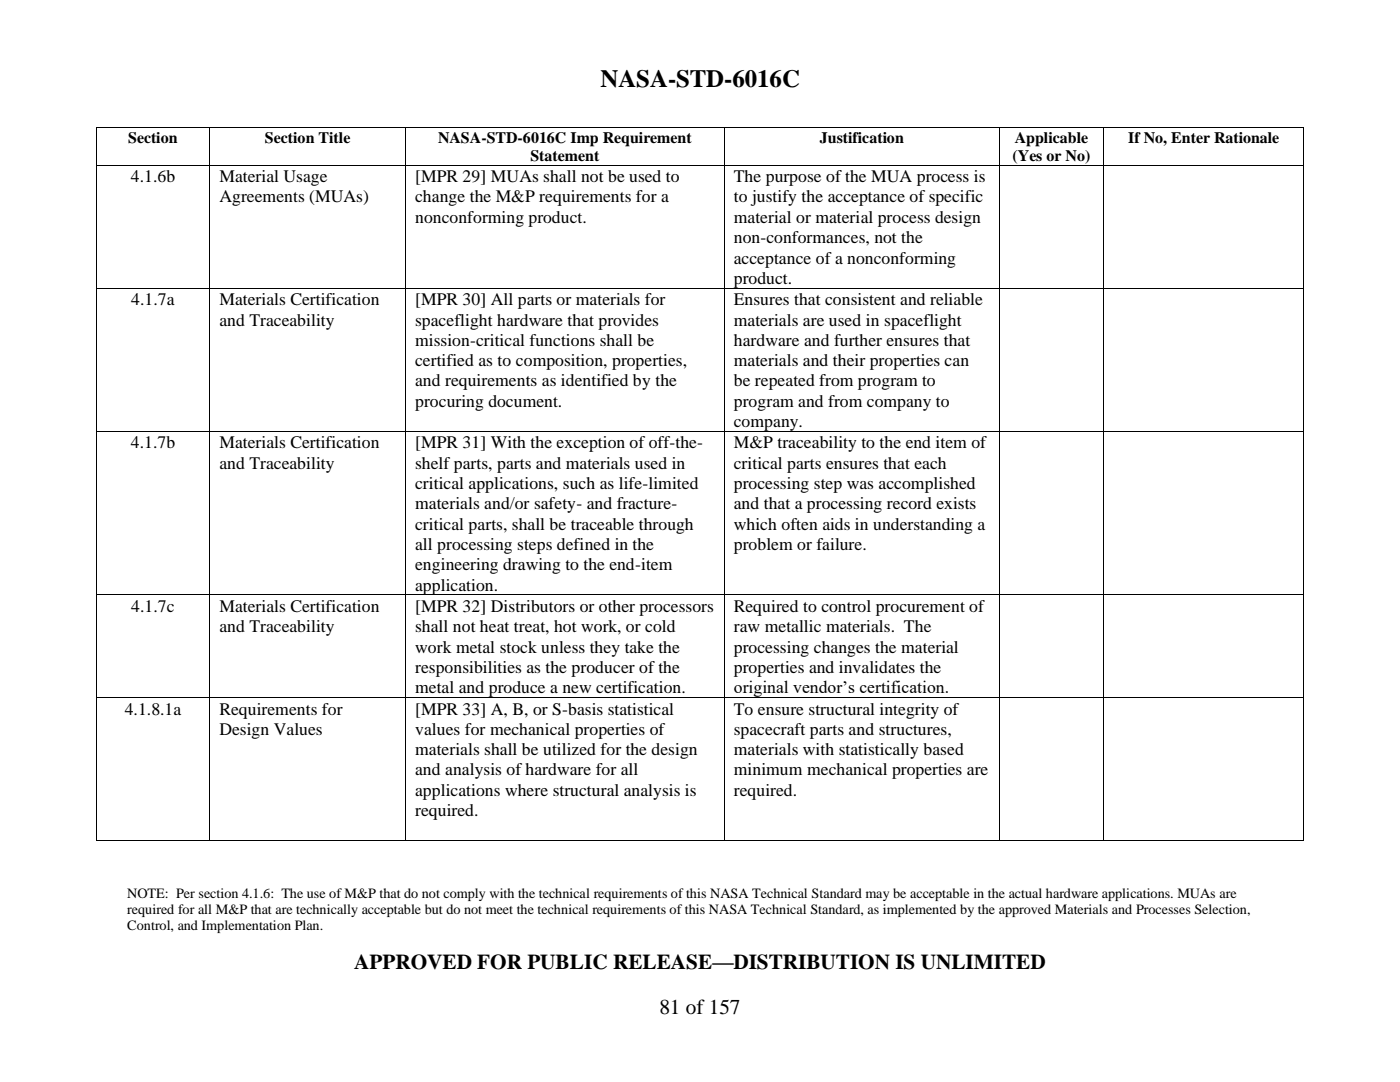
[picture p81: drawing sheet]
<svg xmlns="http://www.w3.org/2000/svg" width="279mm" height="216mm" viewBox="0 0 279 216" stroke-linecap="round" stroke-linejoin="round" font-family="sans-serif">
<defs><g id="words">
<text font-size="5" x="119.8" y="17.3">NASA-STD-6016C</text>
<g font-size="4.2">
<text x="70.7" y="193.4">APPROVED FOR PUBLIC RELEASE—DISTRIBUTION IS UNLIMITED</text>
<text x="131.6" y="202.3">81 of 157</text>
</g>
<g font-size="3.5">
<text x="26.1" y="36.4">4.1.6b</text>
<text x="43.8" y="36.4">Material Usage</text>
<text x="43.8" y="40.4">Agreements (MUAs)</text>
<text x="82.9" y="36.4">[MPR 29] MUAs shall not be used to</text>
<text x="82.9" y="40.4">change the M&amp;P requirements for a</text>
<text x="146.4" y="36.4">The purpose of the MUA process is</text>
<text x="146.4" y="40.4">to justify the acceptance of specific</text>
<text x="82.9" y="44.5">nonconforming product.</text>
<text x="146.4" y="44.5">material or material process design</text>
<text x="146.4" y="48.5">non-conformances, not the</text>
<text x="146.4" y="52.6">acceptance of a nonconforming</text>
<text x="146.4" y="56.6">product.</text>
<text x="26.2" y="60.9">4.1.7a</text>
<text x="43.8" y="60.9">Materials Certification</text>
<text x="43.8" y="65">and Traceability</text>
<text x="82.9" y="60.9">[MPR 30] All parts or materials for</text>
<text x="82.9" y="65">spaceflight hardware that provides</text>
<text x="146.4" y="60.9">Ensures that consistent and reliable</text>
<text x="146.4" y="65">materials are used in spaceflight</text>
<text x="82.9" y="69">mission-critical functions shall be</text>
<text x="146.4" y="69">hardware and further ensures that</text>
<text x="82.9" y="73">certified as to composition, properties,</text>
<text x="82.9" y="77.1">and requirements as identified by the</text>
<text x="146.4" y="73">materials and their properties can</text>
<text x="146.4" y="77.1">be repeated from program to</text>
<text x="82.9" y="81.2">procuring document.</text>
<text x="146.4" y="81.2">program and from company to</text>
<text x="26.1" y="89.5">4.1.7b</text>
<text x="43.8" y="89.5">Materials Certification</text>
<text x="82.9" y="89.5">[MPR 31] With the exception of off-the-</text>
<text x="146.4" y="85.2">company.</text>
<text x="146.4" y="89.5">M&amp;P traceability to the end item of</text>
<text x="43.8" y="93.5">and Traceability</text>
<text x="82.9" y="93.5">shelf parts, parts and materials used in</text>
<text x="146.4" y="93.5">critical parts ensures that each</text>
<text x="82.9" y="97.6">critical applications, such as life-limited</text>
<text x="82.9" y="101.6">materials and/or safety- and fracture-</text>
<text x="146.4" y="97.6">processing step was accomplished</text>
<text x="146.4" y="101.6">and that a processing record exists</text>
<text x="82.9" y="105.7">critical parts, shall be traceable through</text>
<text x="146.4" y="105.7">which often aids in understanding a</text>
<text x="82.9" y="109.8">all processing steps defined in the</text>
<text x="82.9" y="113.8">engineering drawing to the end-item</text>
<text x="146.4" y="109.8">problem or failure.</text>
<text x="82.9" y="117.8">application.</text>
<text x="26.2" y="122.1">4.1.7c</text>
<text x="43.8" y="122.1">Materials Certification</text>
<text x="82.9" y="122.1">[MPR 32] Distributors or other processors</text>
<text x="146.4" y="122.1">Required to control procurement of</text>
<text x="43.8" y="126.1">and Traceability</text>
<text x="82.9" y="126.1">shall not heat treat, hot work, or cold</text>
<text x="82.9" y="130.2">work metal stock unless they take the</text>
<text x="146.4" y="126.1">raw metallic materials. The</text>
<text x="146.4" y="130.2">processing changes the material</text>
<text x="82.9" y="134.3">responsibilities as the producer of the</text>
<text x="146.4" y="134.3">properties and invalidates the</text>
<text x="24.9" y="142.6">4.1.8.1a</text>
<text x="43.8" y="142.6">Requirements for</text>
<text x="82.9" y="138.3">metal and produce a new certification.</text>
<text x="82.9" y="142.6">[MPR 33] A, B, or S-basis statistical</text>
<text x="146.4" y="138.3">original vendor’s certification.</text>
<text x="146.4" y="142.6">To ensure structural integrity of</text>
<text x="43.8" y="146.6">Design Values</text>
<text x="82.9" y="146.6">values for mechanical properties of</text>
<text x="146.4" y="146.6">spacecraft parts and structures,</text>
<text x="82.9" y="150.7">materials shall be utilized for the design</text>
<text x="82.9" y="154.7">and analysis of hardware for all</text>
<text x="146.4" y="150.7">materials with statistically based</text>
<text x="146.4" y="154.7">minimum mechanical properties are</text>
<text x="82.9" y="158.8">applications where structural analysis is</text>
<text x="146.4" y="158.8">required.</text>
<text x="82.9" y="162.8">required.</text>
</g>
<g font-size="3.2">
<text x="25.6" y="28.5">Section</text>
<text x="52.9" y="28.5">Section Title</text>
<text x="87.4" y="28.5">NASA-STD-6016C Imp Requirement</text>
<text x="163.6" y="28.5">Justification</text>
<text x="202.5" y="28.5">Applicable</text>
<text x="225.2" y="28.5">If No, Enter Rationale</text>
<text x="105.9" y="32.2">Statement</text>
<text x="202.1" y="32.2">(Yes or No)</text>
</g>
<g font-size="2.8">
<text x="25.4" y="179.1">NOTE: Per section 4.1.6: The use of M&amp;P that do not comply with the technical requirements of this NASA Technical Standard may be acceptable in the actual hardware applications. MUAs are</text>
<text x="25.4" y="182.4">required for all M&amp;P that are technically acceptable but do not meet the technical requirements of this NASA Technical Standard, as implemented by the approved Materials and Processes Selection,</text>
<text x="25.4" y="185.6">Control, and Implementation Plan.</text>
</g>
</g></defs>
<g fill="#000">
<path d="M19.1 25.4h.2v.2h-.2z" fill-rule="evenodd"/>
<path d="M19.1 25.4h.2v.2h-.2z" fill-rule="evenodd"/>
<path d="M19.1 32.9h.2v.2h-.2z" fill-rule="evenodd"/>
<path d="M41.8 25.4h.2v.2h-.2z" fill-rule="evenodd"/>
<path d="M41.8 32.9h.2v.2h-.2z" fill-rule="evenodd"/>
<path d="M80.9 25.4h.2v.2h-.2z" fill-rule="evenodd"/>
<path d="M80.9 32.9h.2v.2h-.2z" fill-rule="evenodd"/>
<path d="M144.5 25.4h.1v.2h-.1z" fill-rule="evenodd"/>
<path d="M144.5 32.9h.1v.2h-.1z" fill-rule="evenodd"/>
<path d="M199.3 25.4h.2v.2h-.2z" fill-rule="evenodd"/>
<path d="M199.3 32.9h.2v.2h-.2z" fill-rule="evenodd"/>
<path d="M220.2 25.4h.2v.2h-.2z" fill-rule="evenodd"/>
<path d="M220.2 32.9h.2v.2h-.2z" fill-rule="evenodd"/>
<path d="M260.1 25.4h.2v.2h-.2z" fill-rule="evenodd"/>
<path d="M260.1 25.4h.2v.2h-.2z" fill-rule="evenodd"/>
<path d="M260.1 32.9h.2v.2h-.2z" fill-rule="evenodd"/>
<path d="M19.1 57.4h.2v.2h-.2z" fill-rule="evenodd"/>
<path d="M41.8 57.4h.2v.2h-.2z" fill-rule="evenodd"/>
<path d="M80.9 57.4h.2v.2h-.2z" fill-rule="evenodd"/>
<path d="M144.5 57.4h.1v.2h-.1z" fill-rule="evenodd"/>
<path d="M199.3 57.4h.2v.2h-.2z" fill-rule="evenodd"/>
<path d="M220.2 57.4h.2v.2h-.2z" fill-rule="evenodd"/>
<path d="M260.1 57.4h.2v.2h-.2z" fill-rule="evenodd"/>
<path d="M19.1 86h.2v.2h-.2z" fill-rule="evenodd"/>
<path d="M41.8 86h.2v.2h-.2z" fill-rule="evenodd"/>
<path d="M80.9 86h.2v.2h-.2z" fill-rule="evenodd"/>
<path d="M144.5 86h.1v.2h-.1z" fill-rule="evenodd"/>
<path d="M199.3 86h.2v.2h-.2z" fill-rule="evenodd"/>
<path d="M220.2 86h.2v.2h-.2z" fill-rule="evenodd"/>
<path d="M260.1 86h.2v.2h-.2z" fill-rule="evenodd"/>
<path d="M19.1 118.6h.2v.2h-.2z" fill-rule="evenodd"/>
<path d="M41.8 118.6h.2v.2h-.2z" fill-rule="evenodd"/>
<path d="M80.9 118.6h.2v.2h-.2z" fill-rule="evenodd"/>
<path d="M144.5 118.6h.1v.2h-.1z" fill-rule="evenodd"/>
<path d="M199.3 118.6h.2v.2h-.2z" fill-rule="evenodd"/>
<path d="M220.2 118.6h.2v.2h-.2z" fill-rule="evenodd"/>
<path d="M260.1 118.6h.2v.2h-.2z" fill-rule="evenodd"/>
<path d="M19.1 139.1h.2v.2h-.2z" fill-rule="evenodd"/>
<path d="M41.8 139.1h.2v.2h-.2z" fill-rule="evenodd"/>
<path d="M80.9 139.1h.2v.2h-.2z" fill-rule="evenodd"/>
<path d="M144.5 139.1h.1v.2h-.1z" fill-rule="evenodd"/>
<path d="M199.3 139.1h.2v.2h-.2z" fill-rule="evenodd"/>
<path d="M220.2 139.1h.2v.2h-.2z" fill-rule="evenodd"/>
<path d="M260.1 139.1h.2v.2h-.2z" fill-rule="evenodd"/>
<path d="M19.1 167.7h.2v.1h-.2z" fill-rule="evenodd"/>
<path d="M19.1 167.7h.2v.1h-.2z" fill-rule="evenodd"/>
<path d="M41.8 167.7h.2v.1h-.2z" fill-rule="evenodd"/>
<path d="M80.9 167.7h.2v.1h-.2z" fill-rule="evenodd"/>
<path d="M144.5 167.7h.1v.1h-.1z" fill-rule="evenodd"/>
<path d="M199.3 167.7h.2v.1h-.2z" fill-rule="evenodd"/>
<path d="M220.2 167.7h.2v.1h-.2z" fill-rule="evenodd"/>
<path d="M260.1 167.7h.2v.1h-.2z" fill-rule="evenodd"/>
<path d="M260.1 167.7h.2v.1h-.2z" fill-rule="evenodd"/>
</g>
<g fill="none" stroke="#000" stroke-width=".2">
<path d="M19.2 25.6v7.3M19.2 33.1v24.3M19.3 25.5h22.5M19.3 33h22.5M41.9 25.6v7.3M41.9 33.1v24.3M42 25.5h38.9M42 33h38.9M81 25.6v7.3M81 33.1v24.3M81.1 25.5h63.4M81.1 33h63.4"/>
<path d="M144.5 25.6v7.3M144.5 33.1v24.3M144.6 25.5h54.7M144.6 33h54.7M199.4 25.6v7.3M199.4 33.1v24.3M199.5 25.5h20.7M199.5 33h20.7M220.3 25.6v7.3M220.3 33.1v24.3M220.4 25.5h39.7M220.4 33h39.7"/>
<path d="M260.2 25.6v7.3M260.2 33.1v24.3M19.2 57.6v28.4M19.3 57.5h22.5M41.9 57.6v28.4M42 57.5h38.9M81 57.6v28.4M81.1 57.5h63.4M144.5 57.6v28.4M144.6 57.5h54.7M199.4 57.6v28.4M199.5 57.5h20.7"/>
<path d="M220.3 57.6v28.4M220.4 57.5h39.7M260.2 57.6v28.4M19.2 86.2v32.4M19.3 86.1h22.5M41.9 86.2v32.4M42 86.1h38.9M81 86.2v32.4M81.1 86.1h63.4M144.5 86.2v32.4M144.6 86.1h54.7M199.4 86.2v32.4"/>
<path d="M199.5 86.1h20.7M220.3 86.2v32.4M220.4 86.1h39.7M260.2 86.2v32.4M19.2 118.8v20.3M19.3 118.7h22.5M41.9 118.8v20.3M42 118.7h38.9M81 118.8v20.3M81.1 118.7h63.4M144.5 118.8v20.3M144.6 118.7h54.7"/>
<path d="M199.4 118.8v20.3M199.5 118.7h20.7M220.3 118.8v20.3M220.4 118.7h39.7M260.2 118.8v20.3M19.2 139.3v28.4M19.3 139.2h22.5M41.9 139.3v28.4M42 139.2h38.9M81 139.3v28.4M81.1 139.2h63.4M144.5 139.3v28.4"/>
<path d="M144.6 139.2h54.7M199.4 139.3v28.4M199.5 139.2h20.7M220.3 139.3v28.4M220.4 139.2h39.7M260.2 139.3v28.4M19.3 167.8h22.5M42 167.8h38.9M81.1 167.8h63.4M144.6 167.8h54.7M199.5 167.8h20.7M220.4 167.8h39.7"/>
</g>
<use href="#words"/>
</svg>
